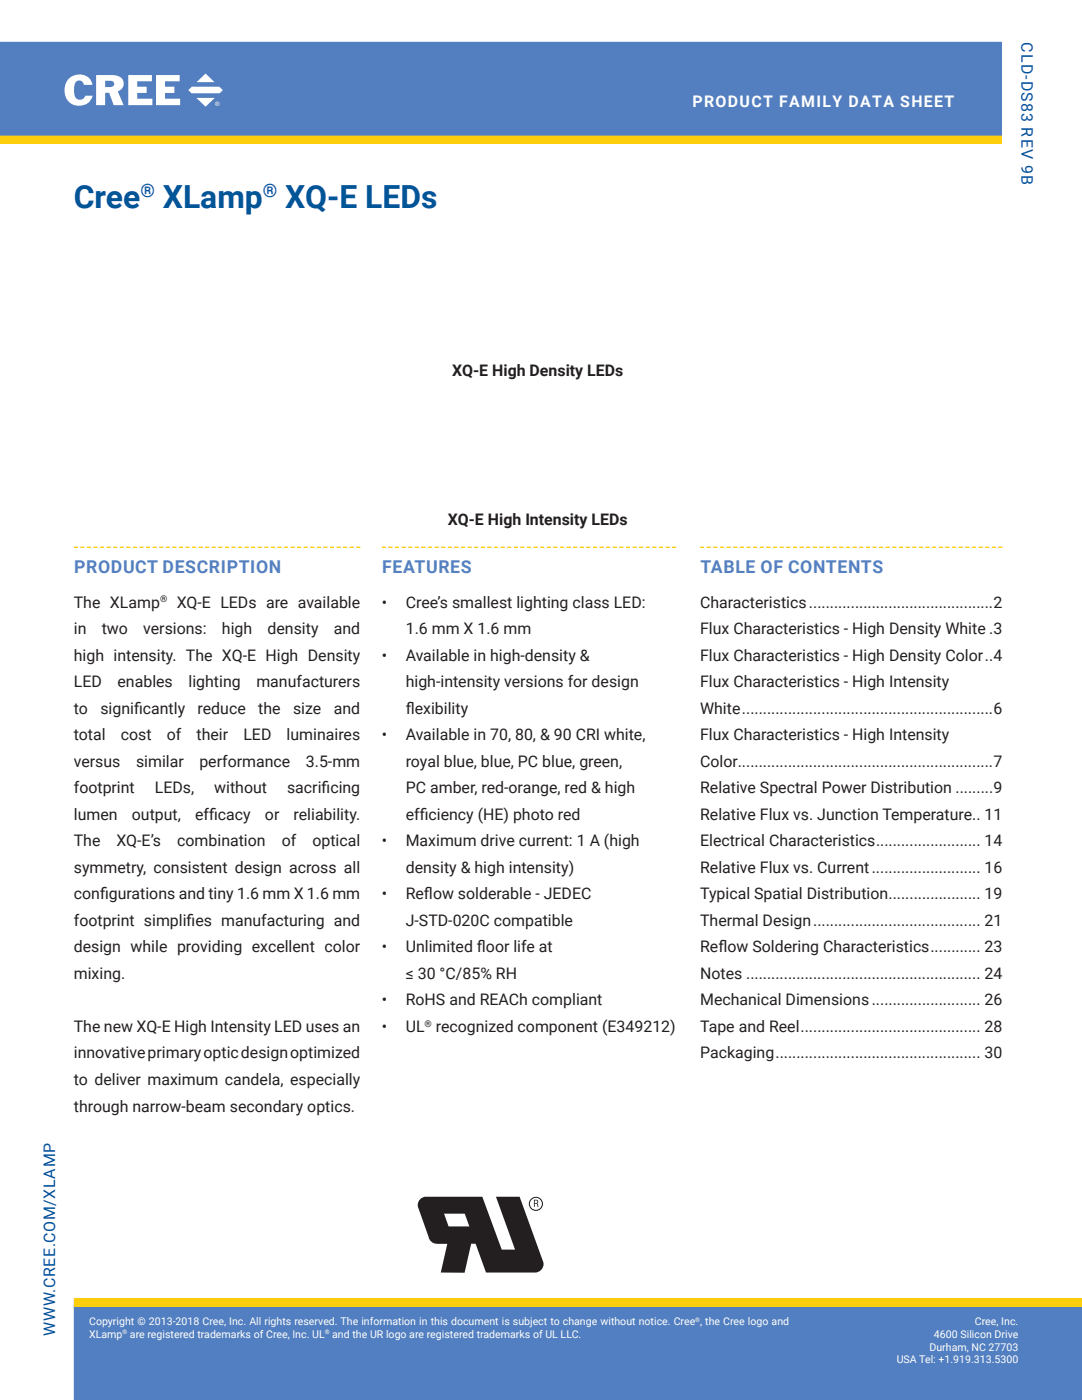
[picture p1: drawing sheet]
<svg xmlns="http://www.w3.org/2000/svg" width="216mm" height="279mm" viewBox="0 0 216 279" stroke-linecap="round" stroke-linejoin="round" font-family="sans-serif">
<defs><g id="words">
<g font-size="6.3" fill="#005596">
<text x="14.7" y="41.5">Cree</text>
<text x="32.5" y="41.5">XLamp</text>
<text x="56.9" y="41.5">XQ-E LEDs</text>
</g>
<g font-size="3.7" fill="#005596">
<text x="28" y="39.3">®</text>
<text x="52.4" y="39.3">®</text>
</g>
<g font-size="3.5" fill="#5580c3">
<text x="14.8" y="114.4">PRODUCT DESCRIPTION</text>
<text x="76.3" y="114.4">FEATURES</text>
<text x="139.8" y="114.4">TABLE OF CONTENTS</text>
</g>
<g font-size="3.2" fill="#005596">
<text x="203.8" y="8.4" transform="rotate(90 203.8 8.4)">CLD-DS83 REV 9B</text>
<text x="11" y="266.6" transform="rotate(-90 11 266.6)">WWW.CREE.COM/XLAMP</text>
</g>
<text font-size="3.2" fill="#fff" x="138.2" y="21.4">PRODUCT FAMILY DATA SHEET</text>
<g font-size="3.2" fill="#231f20">
<text x="90.2" y="75">XQ-E High Density LEDs</text>
<text x="89.4" y="104.9">XQ-E High Intensity LEDs</text>
<text x="14.7" y="121.3">The XLamp</text>
<text x="35.3" y="121.3">XQ-E LEDs are available</text>
<text x="76.2" y="121.3">•</text>
<text x="81" y="121.3">Cree’s smallest lighting class LED:</text>
<text x="139.7" y="121.3">Characteristics............................................2</text>
<text x="14.7" y="126.6">in</text>
<text x="14.7" y="131.9">high intensity. The XQ-E High Density</text>
<text x="20.3" y="126.6">two</text>
<text x="28.6" y="126.6">versions:</text>
<text x="44.3" y="126.6">high</text>
<text x="53.4" y="126.6">density</text>
<text x="66.6" y="126.6">and</text>
<text x="76.2" y="131.9">•</text>
<text x="81" y="126.6">1.6 mm X 1.6 mm</text>
<text x="81" y="131.9">Available in high‑density &amp;</text>
<text x="139.7" y="126.6">Flux Characteristics - High Density White .3</text>
<text x="139.7" y="131.9">Flux Characteristics - High Density Color..4</text>
<text x="14.7" y="137.2">LED</text>
<text x="23.5" y="137.2">enables</text>
<text x="37.6" y="137.2">lighting</text>
<text x="51.2" y="137.2">manufacturers</text>
<text x="81" y="137.2">high‑intensity versions for design</text>
<text x="139.7" y="137.2">Flux Characteristics - High Intensity</text>
<text x="14.7" y="142.5">to</text>
<text x="20" y="142.5">signif</text>
<text x="26.7" y="142.5">icantly</text>
<text x="39.4" y="142.5">reduce</text>
<text x="51.5" y="142.5">the</text>
<text x="58.5" y="142.5">size</text>
<text x="66.6" y="142.5">and</text>
<text x="81" y="142.5">f</text>
<text x="81" y="142.5">lexibility</text>
<text x="139.7" y="142.5">White............................................................6</text>
<text x="14.7" y="147.7">total</text>
<text x="24.1" y="147.7">cost</text>
<text x="33.3" y="147.7">of</text>
<text x="39.2" y="147.7">their</text>
<text x="48.6" y="147.7">LED</text>
<text x="57.2" y="147.7">luminaires</text>
<text x="76.2" y="147.7">•</text>
<text x="81" y="147.7">Available in 70, 80, &amp; 90 CRI white,</text>
<text x="139.7" y="147.7">Flux Characteristics - High Intensity</text>
<text x="14.7" y="153">versus</text>
<text x="27.1" y="153">similar</text>
<text x="39.8" y="153">performance</text>
<text x="61" y="153">3.5‑mm</text>
<text x="81" y="153">royal blue, blue, PC blue, green,</text>
<text x="139.7" y="153">Color.............................................................7</text>
<text x="14.7" y="158.3">footprint</text>
<text x="30.9" y="158.3">LEDs,</text>
<text x="42.8" y="158.3">without</text>
<text x="57.3" y="158.3">sacrif</text>
<text x="64.2" y="158.3">icing</text>
<text x="81" y="158.3">PC amber, red‑orange, red &amp; high</text>
<text x="139.7" y="158.3">Relative Spectral Power Distribution .........9</text>
<text x="14.7" y="163.6">lumen</text>
<text x="26.3" y="163.6">output,</text>
<text x="38.9" y="163.6">eff</text>
<text x="41.7" y="163.6">icacy</text>
<text x="52.9" y="163.6">or</text>
<text x="58.6" y="163.6">reliability.</text>
<text x="81" y="163.6">eff</text>
<text x="83.7" y="163.6">iciency (HE) photo red</text>
<text x="139.7" y="163.6">Relative Flux vs. Junction Temperature.. 11</text>
<text x="14.7" y="168.9">The</text>
<text x="23.3" y="168.9">XQ-E’s</text>
<text x="35.4" y="168.9">combination</text>
<text x="56.2" y="168.9">of</text>
<text x="62.3" y="168.9">optical</text>
<text x="76.2" y="168.9">•</text>
<text x="81" y="168.9">Maximum drive current: 1 A (high</text>
<text x="139.7" y="168.9">Electrical Characteristics......................... 14</text>
<text x="14.7" y="174.2">symmetry, consistent design across all</text>
<text x="14.7" y="179.5">conf</text>
<text x="20" y="179.5">igurations and tiny 1.6 mm X 1.6 mm</text>
<text x="76.2" y="179.5">•</text>
<text x="81" y="174.2">density &amp; high intensity)</text>
<text x="81" y="179.5">Ref</text>
<text x="84.6" y="179.5">low solderable - JEDEC</text>
<text x="139.7" y="174.2">Relative Flux vs. Current.......................... 16</text>
<text x="139.7" y="179.5">Typical Spatial Distribution...................... 19</text>
<text x="14.7" y="184.8">footprint simplif</text>
<text x="37.2" y="184.8">ies manufacturing and</text>
<text x="81" y="184.8">J-STD‑020C compatible</text>
<text x="139.7" y="184.8">Thermal Design........................................ 21</text>
<text x="14.7" y="190.1">design while providing excellent color</text>
<text x="76.2" y="190.1">•</text>
<text x="81" y="190.1">Unlimited f</text>
<text x="95.2" y="190.1">loor life at</text>
<text x="139.7" y="190.1">Ref</text>
<text x="143.3" y="190.1">low Soldering Characteristics............ 23</text>
<text x="14.7" y="195.4">mixing.</text>
<text x="81" y="195.4">≤ 30 °C/85% RH</text>
<text x="139.7" y="195.4">Notes ........................................................ 24</text>
<text x="76.2" y="200.7">•</text>
<text x="81" y="200.7">RoHS and REACh compliant</text>
<text x="139.7" y="200.7">Mechanical Dimensions.......................... 26</text>
<text x="14.7" y="206">The new XQ-E High Intensity LED uses an</text>
<text x="76.2" y="206">•</text>
<text x="81" y="206">UL</text>
<text x="87" y="206">recognized component (E349212)</text>
<text x="139.7" y="206">Tape and Reel........................................... 28</text>
<text x="14.7" y="211.2">innovative primary optic design optimized</text>
<text x="139.7" y="211.2">Packaging................................................. 30</text>
<text x="14.7" y="216.5">to deliver maximum candela, especially</text>
<text x="14.7" y="221.8">through narrow‑beam secondary optics.</text>
</g>
<g font-size="2.1" fill="#fff">
<text x="17.8" y="264.5">Copyright © 2013-2018 Cree, Inc. All rights reserved. The information in this document is subject to change without notice. Cree , the Cree logo and</text>
<text x="17.8" y="267">XLamp</text>
<text x="25.9" y="267">are registered trademarks of Cree, Inc. UL</text>
<text x="66.3" y="267">and the UR logo are registered trademarks of UL LLC.</text>
<text x="185.5" y="269.6">Durham, NC 27703</text>
<text x="186.4" y="267">4600 Silicon Drive</text>
<text x="194.5" y="264.5">Cree, Inc.</text>
<text x="178.9" y="272.1">USA Tel: +1.919.313.5300</text>
</g>
<g font-size="1.9" fill="#231f20">
<text x="31.9" y="120.2">®</text>
<text x="84.7" y="204.9">®</text>
</g>
<g font-size="1.2" fill="#fff">
<text x="138.7" y="263.8">®</text>
<text x="24.4" y="266.3">®</text>
<text x="64.8" y="266.3">®</text>
</g>
</g></defs>
<path d="M14.9 260.7h201v18.7h-201z" fill="#527fc1"/>
<path d="M215.9 260.7h-201v18.7" fill="none" stroke="#527fc1" stroke-width=".38"/>
<path d="M-.1 8.5h200v18.6h-200z" fill="#537fc1"/>
<path d="M0 8.5h199.9" fill="none" stroke="#4f81c2" stroke-width=".35"/>
<g fill="#fff">
<path d="M13.8 15.6a2.75 2.75 0 0 1 4.6 1.3h-1.7a.98 .98 0 0 0-1.1-.8 .98 .98 0 0 0-.8 1.1 3.2 3.2 0 0 0 .5 2.5 1.16 1.16 0 0 0 1.8-.6h1.4a2.92 2.92 0 0 1-3.7 1.9 2.92 2.92 0 0 1-1.9-3.7l.2-.7z"/>
<path d="M25.6 15h4.7v1.2h-2.9v1.1h1.9v1.2h-1.9v1.2h3v1.3h-4.8z"/>
<path d="M31.1 15h4.8v1.2h-3v1.1h1.9v1.2h-1.9v1.2h3v1.3h-4.8z"/>
<path d="M39.2 16.4l1.8-1.7 1.8 1.7z"/>
<path d="M39.2 19.5h3.6l-1.8 1.8z"/>
<path d="M37.6 18l.7-.7h5.5l.7 .7-.7 .6h-5.6z"/>
<path d="M21 16.1h1a.66 .66 0 0 1 .6 .3 .66 .66 0 0 1 .1 .6 1.71 1.71 0 0 1-1.7 .4zM19.2 15v6h1.8v-2.5h.8l.9 2.5h2l-1.2-2.8a1.61 1.61 0 0 0 1.2-1.7 1.61 1.61 0 0 0-1.6-1.4z"/>
<path d="M43 20.7a.36 .36 0 0 1 .7 0 .36 .36 0 0 1-.7 0zM42.9 20.7a.45 .45 0 0 0 .9 0 .45 .45 0 0 0-.9 0z"/>
<path d="M43.3 20.5l.1 .1-.1 .1zM43.2 20.5v.5l.1-.2 .3 .2-.2-.3 .1-.2z"/>
</g>
<path d="M-.1 27.1h200v1.5h-200z" fill="#ffce00"/>
<path d="M-.1 27.2h200v1.4h-200z" fill="#fcce0b"/>
<path d="M0 27.2h199.9" fill="none" stroke="#fcce0b" stroke-width=".35"/>
<path d="M14.7 259.1h201.2v1.6h-201.2z" fill="#ffce00"/>
<path d="M14.9 259.3h201v1.4h-201z" fill="#fcce0b"/>
<path d="M215.9 259.3h-201v1.4" fill="none" stroke="#fcce0b" stroke-width=".35"/>
<path d="M14.7 109.2h57.2M76.2 109.2h58.7M139.7 109.2h60.3" fill="none" stroke="#ffce00" stroke-width=".26" stroke-dasharray=".8 .5" stroke-linecap="butt"/>
<g fill="#231f20">
<path d="M106.5 239.4v1.5h.2v-.7l.4 .1 .2 .6h.2l-.2-.6-.2-.1 .3-.2-.1-.4zM106.7 239.6l.5 .1v.3l-.5 .1z"/>
<path d="M105.5 240.3a1.41 1.41 0 0 0 2.8 0 1.41 1.41 0 0 0-2.8 0zM105.7 240.3a1.2 1.2 0 0 1 2.4 0 1.2 1.2 0 0 1-2.4 0z"/>
<path d="M83.8 239.3a1.66 1.66 0 0 0-.3 2l2 5.5a1.71 1.71 0 0 0 1.6 1.4h2.2l-1.3 5.8h4.7l1.3-5.8h.9l2.1 5.8h9.8a1.69 1.69 0 0 0 1.4-2.6l-4.5-12.6h-4.7l3.8 10.6h-2.7l-3.9-10.6h-11.2l-.4 .1zM88.6 242.2h4.1l1 2.6h-4.2z"/>
</g>
<use href="#words"/>
</svg>
